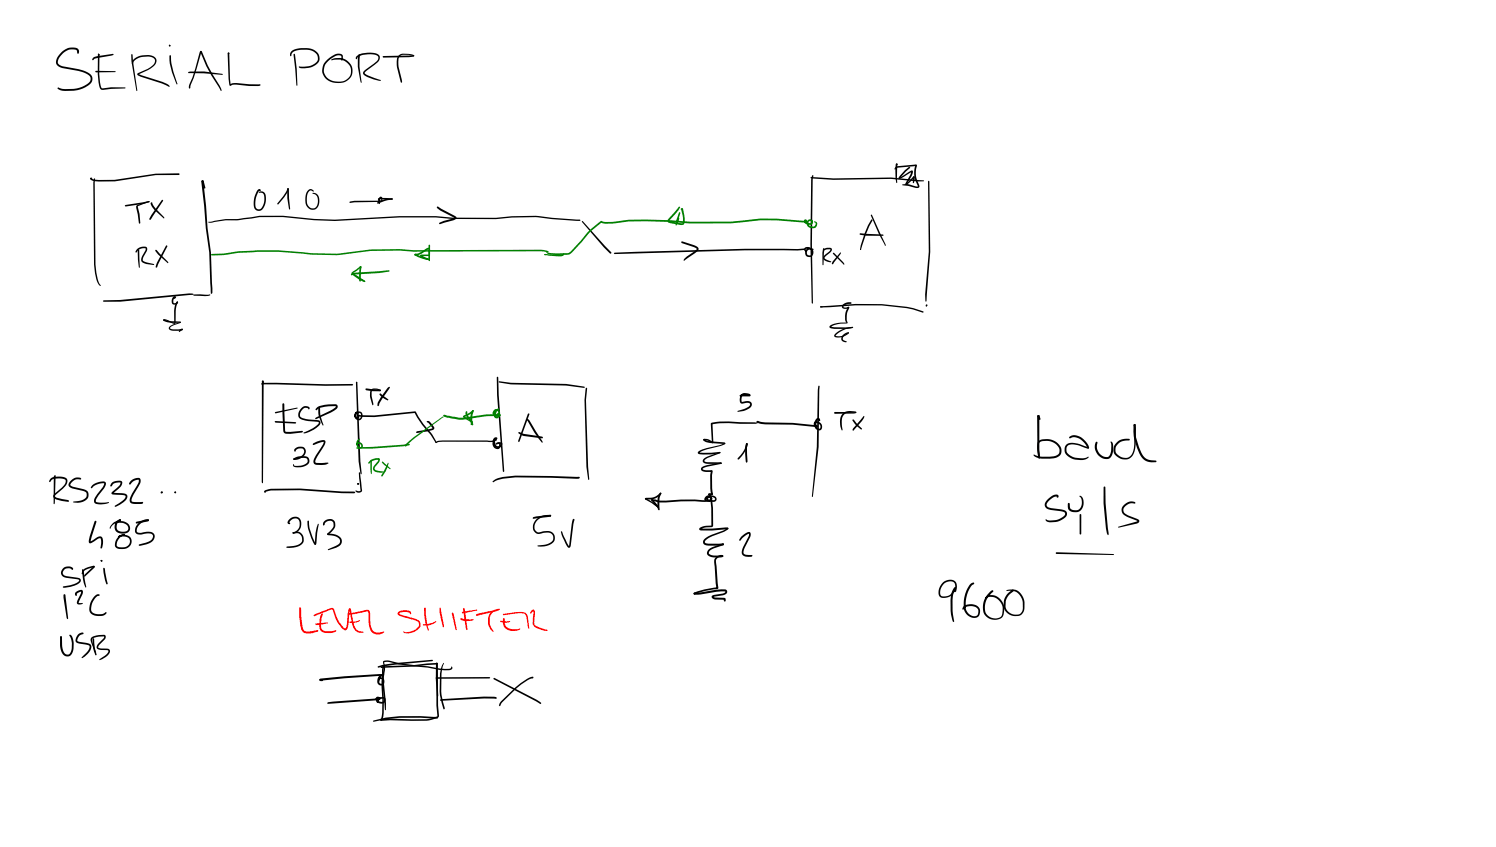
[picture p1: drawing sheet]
<svg xmlns="http://www.w3.org/2000/svg" width="449mm" height="254mm" viewBox="0 0 449 254" stroke-linecap="round" stroke-linejoin="round" font-family="sans-serif">
<g fill="#000">
<path d="M18.5 15.6a3.9 3.9 0 0 1 5-.8l.2 .6-.2 .7-.3-.1-.3-1a3.8 3.8 0 0 0-4 1 3.9 3.9 0 0 0-1.6 2.5 1.01 1.01 0 0 0 .8 1.1l6.8 1.5a3.9 3.9 0 0 1 2.6 1.7 2.07 2.07 0 0 1-.7 2.6 10.4 10.4 0 0 1-7.9 1.8l-1.2-.3-.5-.5 .2-.2 1.5 .5a10.5 10.5 0 0 0 7.2-1.5l.6-.5a1.49 1.49 0 0 0 .4-1.5l-.1-.2a3.9 3.9 0 0 0-2.3-1.4l-6.5-1.4a1.94 1.94 0 0 1-1.4-1.4 1.94 1.94 0 0 1 .6-1.9zM28 17.3l1.2-.5 4.7-.7 .2 .2-.7 .4-4.9 .9-.7 .5-.2-.3zM29.4 16.3l.2-.2 .2 .2-.2 .8zM29.5 16.1l.3 .2-.1 .2-.3-.2zM29.4 16.3l.2-.2 .2 .2a25.8 25.8 0 0 0 .5 9.7l.4 .5a25.9 25.9 0 0 1 6.8-.3l.2 .2-.2 .1-6.8 .5-.5-.2-.3-.7a26.8 26.8 0 0 1-.5-9.8zM40.1 17.8l.8-.6 1.3-.5 2.1-.2 1.1 .1a1.68 1.68 0 0 1 1.5 1.3 1.68 1.68 0 0 1-.7 1.8 11.9 11.9 0 0 1-4.5 2.6h-.2l.1-.1 7.1 2.4 1.7 .8 .5 .5-.2 .2-2.1-1.1-6.4-2-1-.6 .3-.5a10.3 10.3 0 0 0 4.5-2.5 1.29 1.29 0 0 0 .5-1.4 1.29 1.29 0 0 0-1.2-.9h-2.5a3.3 3.3 0 0 0-3.1 2.1l-.2-.1 .1-.5zM39.6 16.2l.2 .2 1.4 10.7-.2 .2-1.6-8.9v-2zM50.8 16.7l.2-.2 .3 .2a25.5 25.5 0 0 0 1.9 8.5l-.2 .1a20.3 20.3 0 0 1-2.2-8.6zM60.1 15.3l.4 .1a52.2 52.2 0 0 0 5.8 11.2l.2 .6-.2 .1-.3-.6a45.8 45.8 0 0 1-5.9-11zM68.4 15.8l.4 .2-.2 .3-.2-.2zM68.4 15.8h.2l.2 .2 .2 7.7 .2 1.7-.1-.1 .5-.3 1.3-.1 3.9 .4 3.2-.1 .2 .3-.2 .2-3.3 .1-4.4-.4-1.2 .4-.2-.2-.3-1.9zM87.5 15.3a4.2 4.2 0 0 1 2.8-.9h1.7a3.4 3.4 0 0 1 3.9 3.3l-.3 .8a4.4 4.4 0 0 1-3 1.9h-2.5l-.5-.4h.5a5.8 5.8 0 0 0 4.7-1.3 2.2 2.2 0 0 0-1.5-3.6l-3-.2a3.8 3.8 0 0 0-2.5 .8l-.6 1.2-.2-.7z"/>
<path d="M88 16.3l.3-.2 .2 .2 .5 4.3 .2 5-.1 .1zM98.2 17.8a4.7 4.7 0 0 1 3.5-1.7l.8 .2 .3 .4-.3 1.5-.1-.2v-.9a.72 .72 0 0 0-1.2-.5 5.2 5.2 0 0 0-4.1 4.6 3.6 3.6 0 0 0 3.5 3.2 3.8 3.8 0 0 0 4.6-2.1 3.5 3.5 0 0 0-3.3-4.4l-2.4 .2-.2-.1 1.1-.5a4.4 4.4 0 0 1 4.7 1.7 3.7 3.7 0 0 1 .1 4.1 3.7 3.7 0 0 1-3.8 1.6 4 4 0 0 1-3.9-1.5 4 4 0 0 1-.4-4.2zM107 16.8h.1a6.8 6.8 0 0 1 5.6-.8 1.47 1.47 0 0 1 1.3 1.2 1.47 1.47 0 0 1-.8 1.5l-3.3 2.5-.5 .7 1 .7 3.9 1.5-.7 .1a8.1 8.1 0 0 1-4.5-1.8 .78 .78 0 0 1 .2-1.2l3.8-2.9 .4-1-.4-.6a4.3 4.3 0 0 0-2.8-.4l-2 .3-1 .6-.4 .6-.2-.5zM107.6 16.3h.3l.1 .3a22.3 22.3 0 0 0 .5 8.1l-.1 .2a12.7 12.7 0 0 1-1.1-7.2zM115 16.8l9.1-.3 .2 .2-.3 .3-1.3 .2-7.7 .1-.3-.3zM119.7 16.6l1.2-.5 2.4 .2 1 .4-.2 .2-.9-.3-2.3-.2a1.53 1.53 0 0 0-1.4 1.3l.1 2.4 .9 3.9 .1 .6-.2 .2-.3-.7a12.7 12.7 0 0 1-1-6.5zM28.5 21.5l.3-.3 5.9 .3-5.9 .2zM56.6 21.6a32.6 32.6 0 0 1 10.1 .6l.2 .1-.3 .2a45.3 45.3 0 0 0-10-.6l-.2-.1zM60 15.4h.5l-.2 .5a50.9 50.9 0 0 1-3.2 9.9l-.2 .8-.3-.2 .1-.9a39.6 39.6 0 0 0 3.2-9.9zM77.3 56.9l.5-.2 .3 .1 .1 .3-.2 .3-.3-.3v.2a6.8 6.8 0 0 0-1.1 4.6l.6 .8h.9a4.1 4.1 0 0 0 1-4.3l-.3-.4-.4-.2a.4 .4 0 0 1-.5 .1 .4 .4 0 0 1-.2-.3 1.36 1.36 0 0 1 2 1.2 4.2 4.2 0 0 1-1.4 4.3l-1.1 .1-.9-.7a6.2 6.2 0 0 1 .9-5.4zM86.3 56.5l.3 .1-.1 .3-.3-.1zM86.2 56.5l.4 .2 .4 6-.1 .2-.7-3.4z"/>
<path d="M92.5 57a.92 .92 0 0 1 1.3-.1l.3 .3-.1 .3-.8-.4a1.22 1.22 0 0 0-1 1.2 3.4 3.4 0 0 0 .7 3.9 1.56 1.56 0 0 0 1.8 .1 1.56 1.56 0 0 0 .7-1.8 1.81 1.81 0 0 0-1.5-2.4l-.2-.1a1.7 1.7 0 0 1 2.1 2.1 2.16 2.16 0 0 1-2.2 2.8 2.34 2.34 0 0 1-2-2.1 3.9 3.9 0 0 1 .9-3.8zM113.2 60.7l.4-.3a7.8 7.8 0 0 1 4-.9l.2 .2-.1 .2-1.6 .2-2.9 1zM117.4 59.7l.2-.2 .2 .2-.2 .2zM62.4 66.6l1.5-.3a20.7 20.7 0 0 1 7.7-.7l6.2-.9h7.1l9.3 .9 6.2 .3 19.4-1.1h10.9l5 .5h13.1a48.9 48.9 0 0 1 16.7 0l8.4 .6 .2 .2-.2 .2a78.4 78.4 0 0 1-12.5-1.1h-7.9l-4.7 .5h-13.1l-5-.5h-10.8l-19.4 1.1-6.3-.3-9.3-.9h-7.1l-2.3 .4a32.2 32.2 0 0 1-7.8 .6l-4.2 .7zM86.2 56.6h.4l-.1 .5a13.5 13.5 0 0 1-3 4.2h-.2l-.1-.3a11.9 11.9 0 0 0 2.9-4.1zM105 60.4l1.3-.2h7.6l.4-.3-.1-.5-.4 1.8-.2-1.3a.66 .66 0 0 1 .4-.9 .66 .66 0 0 1 .8 .4 .66 .66 0 0 1-.3 .9l-.7 .3-8.8 .3-.2-.2zM113.5 59.5l2.4-.1 1.7 .1 .2 .2-.2 .2-3.9-.2 .2 1.4-.1 .1z"/>
</g>
<g fill="#000">
<path d="M50.8 13.4l.3 .2-.2 .3-.2-.1z" fill-rule="evenodd"/>
<path d="M50.9 13.4l.3 .3-.4 .2-.2-.2z" fill-rule="evenodd"/>
<path d="M51 13.5l.2 .3-.2 .2-.3-.2z" fill-rule="evenodd"/>
</g>
<g fill="#008000">
<path d="M63.3 76.4l.2-.3 3.5-.1a51.1 51.1 0 0 1 10.2-1l6.2 .1 7.2 .5a59.9 59.9 0 0 0 20.5-.8l8.8-.1 4.1 .3 38.3-.1 1.6 .2 .7 .4-.2 .2-2.1-.3-38.3 .1a80.5 80.5 0 0 0-22.9 1l-7.7-.1a88.9 88.9 0 0 0-26.4 .1l-3.4 .1z"/>
<path d="M105.4 82.1l.9-.3 10.4-.8 .2 .2-.2 .3-2.9 .4-7.5 .4-.8 .3-.2-.2z"/>
<path d="M105.6 82.2l.2-.2 .3 .2-.3 .2z"/>
<path d="M105.6 82.2l.4-.2 3.6 2.4-.3 .2-.7-.3z"/>
<path d="M109.2 84.3l.2-.1 .1 .3-.1 .1z"/>
<path d="M105.6 81.7l2.6-1.9 .2 .2-.2 .3-2.4 1.6 3.8 2.5-.3 .1-3.7-2.2-.2-.3z"/>
<path d="M107.9 80l.3-.2 .2 .2-.2 .3z"/>
<path d="M108 79.9l.4 .2-.1 4.1-.3 .3-.3-.3v-.6z"/>
</g>
<g fill="#000">
<path d="M243.1 53.3l.2-.2 6.7 .4 17.3-.3 9.9 1-1.8 .2-8.1-.7-17.3 .2-6.7-.4zM243.6 52.6l.2-.1 .2 .2-.2 .8a609.5 609.5 0 0 0 0 37.3l-.1 .3-.2-.2a496.1 496.1 0 0 1-.1-37.4zM268.6 50.1l.6-.3 5.6-.5 .3 .4a7.2 7.2 0 0 0 .7 6 .63 .63 0 0 1-.3 .6 .63 .63 0 0 1-.7 .1l-4.1-.8-.1-.2 .1-.1a9.6 9.6 0 0 1 4.5 .6l.1-.1a7.4 7.4 0 0 1-.7-6.2l.1 .2-5.5 .5-.8 .6-.1-.2zM268.8 49.1l.3-.1 .2 .3-.3 .3zM268.8 49.1l.3-.1 .1 .3-.2 5.6a10.6 10.6 0 0 1-.3-5.6zM269.6 53.4l3.7-2.2a.41 .41 0 0 1 .5 .1 .41 .41 0 0 1 0 .5l-.3 1-1.7 2.6-.2-.2 .1-.4 1.3-2.3 .4-1 .2 .1-3.3 1.9-.5 .1zM269.5 53.4l.2-.2 .3 .2-.2 .2zM271.8 55l2.1-2.1 .4 .1-.1 .3-1.7 1.7-.7 .4-.2-.2zM271.8 55l.2 .2-.2 .2-.2-.2zM271.4 51.1l1.3-1.1 .3 .2-3.3 3.4-.2-.2 .2-.3zM273.9 52.9h.4l.1 .3-.4 1.8-.2-.2zM278.6 54.2l.2 .2 .2 21.1-1.1 14.8-.2 .2-.1-.2-.1-2 1.1-12.8-.2-21.1z"/>
<path d="M37.6 61.5l7-1.2 .3 .2-1.9 .6-5.3 .8-.3-.2zM41.2 74.7a2.12 2.12 0 0 1 2.9-.3v.8l-1.2 2.4a.57 .57 0 0 0 .3 .8l3.1 .9-.2 .2-2.2-.3-.9-.3a1.28 1.28 0 0 1-.3-2.2l.9-1.6 .1-.6a2.48 2.48 0 0 0-2.5 .8l-.4 .5-.2-.2zM41.3 75l.2-.3 .3 .3 .1 5.2-.1 .1-.4-2.4zM41 61.6l3-1.1 .7-.2 .2 .2-3.6 1.3 .6 2.4 .2 2.7-.2 .2-.2-.2-.8-4.4zM48.5 60l.2-.1 .2 .3-3.6 5.6-.4 .1-.1-.3 .6-1.1zM45.2 60.8l.4-.1 .5 1.1 3 3.2 .2 .4-.1 .1-2.9-2.5-.9-1.2zM49.8 73.7l.2-.2 .2 .4-3 6.2-.4 .2-.1-.3 .4-1.3zM46.6 75h.4l3.3 3.4 .2 .4-.1 .1-3-2.6-.8-1zM174.5 66.4l.3-.1 8.5 9.3v.4h-.4l-1.8-1.8zM184.3 75.8a787.8 787.8 0 0 1 54.9-1.1l2.1-.2 .3 .2-.3 .3-2.1 .1a851.8 851.8 0 0 0-54.9 1.1l-.2-.2zM257.8 70.2l.2-.3 6.9 .4 .2 .2-.2 .2h-5.2l-1.7-.3zM258 74.7l.2 .2z"/>
<path d="M258.1 74.7l.2 .1-.2 .2-.1-.2zM261.2 64.5l.4-.1 3.9 8.7 .2 .5-.1 .2-2-3.6zM261.3 65.9l.2-.1 .3 .2a36.4 36.4 0 0 0-3.5 8.8l-.2 .2-.1-.3a21.9 21.9 0 0 1 3.3-8.8zM246.2 91.8a106.5 106.5 0 0 1 25.9 .2l4.8 1.4 .2 .2-.3 .2a33.5 33.5 0 0 0-12.3-2.2h-7.9l-10.4 .6-.2-.2zM246.2 91.8l.2 .2-.2 .2-.2-.2zM246.2 91.8l.6 .2-.6 .2-.2-.2z"/>
</g>
<g fill="#000">
<path d="M277.7 91.6l.2-.1 .2 .2-.2 .3z" fill-rule="evenodd"/>
<path d="M277.7 91.4l.5 .2-.3 .3z" fill-rule="evenodd"/>
<circle cx="278" cy="91.5" r=".24"/>
</g>
<g fill="#008000">
<path d="M163.3 76.3l.1-.1 .3 .2-.1 .2z"/>
<path d="M163.3 76.3l.1-.1 .2 .2-.2 .1z"/>
<path d="M163.3 76.2l4.9 .3 .8-.6 .3 .2-.3 .6-.8 .2-4.8-.4z"/>
<path d="M163.9 75.6l1.2 .3 1.9 .1 3.6-.1 3.5-3.7a24 24 0 0 1 6.1-5.9l1.5 .3 2.1-.1 4.8-.6 5.1-.1 7.3 .2 6.2 .5h12.1l3.4-.4a73.8 73.8 0 0 1 19 .1l-.1 .2 .1-.2 .2 .5 1 .2h.4v-.5h-.6l-.2 .5a.96 .96 0 0 0 1.1 1h.7l.3-.5a.56 .56 0 0 0-.5-.9 .92 .92 0 0 1 1.1 .8 .92 .92 0 0 1-.7 1 1.67 1.67 0 0 1-1.9-.1 1.67 1.67 0 0 1-.6-1.7l.7-.7a.86 .86 0 0 1 1.2 .6 .86 .86 0 0 1-.8 1h-.8a.87 .87 0 0 1-1-.5 .87 .87 0 0 1 .3-1.1h.1a.47 .47 0 0 1 .4 .4 .47 .47 0 0 1-.4 .5 82 82 0 0 0-22.4 .3h-12.1l-6.2-.4-12.4-.2a18.7 18.7 0 0 1-7.7 .6l-.7-.3h.3a23.2 23.2 0 0 0-6 5.9l-3 3.2-.7 .5-5.7 .1-.8-.3z"/>
</g>
<path d="M131.1 62l.3-.1 5 2.8 .5 .6-.2 .4-.7 .4-4 1.1-.3-.2a10.4 10.4 0 0 1 4.3-1.5l.4-.3v.2l-4.4-2.3-.9-.7zM204.4 72.5l3.8 1 1 .5a.73 .73 0 0 1 .1 1.2l-4.1 3-.2-.2 .4-.5 3.6-2.8-1-.6-3.5-1.2zM246.9 74.8l.9-.4 1.1-.1a.7 .7 0 0 1 .7 .6 .7 .7 0 0 1-.5 .8l-1.8 1.7 2.1 1.1a2.59 2.59 0 0 1-2.3-.6 .74 .74 0 0 1 0-1.1l1.7-1.4 .3-.6h-1.1l-1 .4-.2-.2zM246.9 74.6l.2-.2 .2 .2-.4 5-.2-3.8zM252 75.8h.3l-.3 .6-2.3 2.9-.2-.2 .3-.8zM249.8 76l.4-.2 3.1 3.4-.2 .2z" fill="#000"/>
<g fill="#008000">
<path d="M203.6 62l.4 .2a3.8 3.8 0 0 1-1.5 2.1l-1.8 2 3.7 .7 .4-.3a8.9 8.9 0 0 0-.5-4l.2 .2-.4-.2 .4-.3 .4 .1 .5 2.7v1.5a.81 .81 0 0 1-1 .8l-3.6-.6-.6-.6 .4-.7z"/>
<path d="M203.7 63.8l.2-.2 .2 .3-.9 3-.2 .1-.2-.2v-.3z"/>
<path d="M202.8 66.6h.3l.1 .4h-.3z"/>
<path d="M203.3 65.4l.4 .1v.2l-.5 1.2-.3 .1-.1-.2z"/>
<path d="M203.3 65.4l.3-.1 .1 .2-.9 2.2-.1-1z"/>
<path d="M128.6 73.5l.3-.1 .1 .2v4.5l-.2 .2-.2-.2z"/>
<path d="M124.5 76.1l1.4-.3 1.9-1.3a.64 .64 0 0 1 .7-.2 .64 .64 0 0 1 .5 .5v3.3l-.2 .2-.2-.2-.1-3.3-2.8 1.6-1.2 .2-.2-.3z"/>
<path d="M124.3 76.3l.3-.2 .2 .3-.2 .2z"/>
<path d="M124.4 76.2l4.1 1.3 .2 .2-.4 .3-1.6-.4-2.2-1z"/>
<path d="M126.1 76.7l.2-.3 2.3 1.1 .1 .3-.3 .2-1.1-.5z"/>
<path d="M126.1 76.6l.2-.2 .2 .3-.2 .2z"/>
<path d="M126.1 76.5l2.6-.2 .2 .2-.2 .3-2.4 .1z"/>
</g>
<g fill="#000">
<path d="M241.4 74.3a1.58 1.58 0 0 1 2.4 .6 1.58 1.58 0 0 1-1 2.2 1.37 1.37 0 0 1-1.3-1.5 1.37 1.37 0 0 1 1.5-1.2l1.1 .4-.2 .2h-1.5l-.4 .9a.72 .72 0 0 0 1 .7l.5-.5-.1-.9a1.14 1.14 0 0 0-1.7-.3l.1 .4a.52 .52 0 0 1-.6-.3 .52 .52 0 0 1 .1-.6zM78.5 114.9l4.5-.1 14.6 .4 8.1-.1 .3 .3-.3 .2-8.1 .1-14.7-.4-4.4 .1-.2-.3zM78.6 114.2l.5 .1 .1 .6-.3 .3-.2-.2zM78.6 114.3l.2-.2 .3 .3-.2 30.1-.2 .4-.2-.4zM106.8 114.7l.2-.2 .2 .2-.2 .2zM106.8 114.7l.2-.2 .2 .2 .9 23.7 .4 3.5-.2 .4-.7-3.9zM109.7 116.6l4.3 .2 .2 .3-.2 .2h-2.2l-2-.3zM113.8 117l.2-.2 .2 .4-.3 .1zM111.4 116.8l.5-.3h1.1l1.2 .6-.2 .2-.8-.4h-1l-.6 .3-.1 1.4 .5 2.4-.2 .6-.2-.5a6.5 6.5 0 0 1-.6-3.5zM113.9 118.1h.4l2.2 1.8-.3 .2-1.7-1-.6-.7zM149 113.2l.2-.3 .3 .3 .1 5.2 1.7 22.9-.3 .3-.2-.2-1.7-23zM149.7 114.3l3.5 .5 16.6 .3 5.4 .8 .3 .2-.3 .2-5.4-.7-16.6-.3-3.5-.6-.2-.2z"/>
<path d="M175.7 116.4l.2-.2 .2 .3-.3 3.4 .6 20.1 .4 3.6-.2 .4-.7-4-.6-20.1zM82.6 123.5l6.5-1.3 .2 .2-6.6 1.6-.3-.2zM82.5 126.3l6.2 .3 .2 .2-.3 .2-6-.3zM84.8 121l.2-.1 .3 .3 .3 8.2 1.5 .1 3.5-.3 .3 .3-.3 .2-3.5 .4-1.4-.1-.6-.3-.4-5.8zM88.1 137.5l1.4-.6 1.5-.1a1.44 1.44 0 0 1 1.6 .6 1.44 1.44 0 0 1 0 1.6l-.3 .3a4.6 4.6 0 0 1-3.5 .8l-.8-.4a.24 .24 0 0 1-.1-.3 .24 .24 0 0 1 .3-.1 .24 .24 0 0 1 .1 .4h.3a5 5 0 0 0 3.1-.6 .92 .92 0 0 0 .6-.9 .92 .92 0 0 0-.7-.8h-2l-1.4 .5-.2-.1zM88.1 137.5h.3v.4h-.3zM88.5 134.5a2.43 2.43 0 0 1 2.7-.3 1.88 1.88 0 0 1-.8 3.1l-1.1 .5-1.1 .1-.2-.3 .4-.1a2.82 2.82 0 0 0 2.8-2l-.2-.7-.5-.3-1.1 .1-1 .8-.2-.4zM90.3 122.5l.3-.3a1.51 1.51 0 0 1 2.3 .2l-.3 .4-.3-.4a1.18 1.18 0 0 0-1.3 .2 1.93 1.93 0 0 0-.9 2.4l1.7 .7 3.7 .3a.84 .84 0 0 1 .6 .7 .84 .84 0 0 1-.3 .8 8.6 8.6 0 0 1-4.6 2.5l-.1-.3a12.9 12.9 0 0 0 4.3-2.5l.2-.6-.5-.1a12.6 12.6 0 0 1-4.7-.7 1.73 1.73 0 0 1-.3-3zM93.9 133l1.1-.6 1.8-.4a.63 .63 0 0 1 .7 .2 .63 .63 0 0 1 .1 .7l-2.4 3.9-.6 1.7 .4 .3 3.4-.1v.3a6.8 6.8 0 0 1-3.7 .3 1.06 1.06 0 0 1-.5-1.6l.6-1.2a10.7 10.7 0 0 0 2.3-3.7v-.3l-3 1-.3-.2zM95.1 122.2l.6-.4a14.4 14.4 0 0 1 5.1-.6 .78 .78 0 0 1 .5 .7 .78 .78 0 0 1-.4 .8l-1.7 1-4.5 2-.2-.2 .1-.2 4.4-2.1 1.7-1.3-3.2 .1-1.6 .3-1 .7-.3-.3zM95.5 122.1l.5 .2a10.6 10.6 0 0 0 1 5.2l-.2 .1-.5-1a7.2 7.2 0 0 1-.8-4.5zM107 124.4l.2-.2 1.2 .3 3.8 .1 12.2-1.2 .4 .2a28.1 28.1 0 0 0 4.8 6.7l1.3 2.2-.1 .3-.2-.2a23.6 23.6 0 0 0-4-5.2l-2.3-3.6h.2l-12.2 1.3-3.9-.1z"/>
<path d="M106.7 123.6l.5-.1 .5 .4-.2 .2-.5-.1 .1 1.3 .6 .3 .5-.5a.82 .82 0 0 0 0-1.1 .82 .82 0 0 0-1.1-.1 .82 .82 0 0 0-.1 1.1h.3l.2-.3 .3 .3-.3 .4-.7 .1a1.21 1.21 0 0 1 .2-2.1 1.21 1.21 0 0 1 1.8 1.2 1.2 1.2 0 0 1-1.1 1.4 1.2 1.2 0 0 1-1.3-1.2zM116.2 116.4l.5-.4 .3 .1-3.1 4.8-.2 .7-.3 .2-.2-.2 .2-1zM125 129.3l4.7-.9-1.2-1.6-.6-.3 .3-.3 .7 .3 1.3 1.5a.62 .62 0 0 1-.5 1l-4.6 .8-.3-.2zM130.8 132.5l.6-.3 1.4-.1 14.5 .1 .8-.2 .7-.6-.5 .7-.1 1 .5 1a.65 .65 0 0 0 .9-.2 .65 .65 0 0 0 0-.8l-.8 .3-.2-.2 .2-.3a.87 .87 0 0 1 1.3-.1 .87 .87 0 0 1-.1 1.3 1.3 1.3 0 0 1-1.5 .4 1.3 1.3 0 0 1-.8-1.3l.1-1.1a.76 .76 0 0 1 .4-.9 .76 .76 0 0 1 1 .3l-.5 .6a2.67 2.67 0 0 1-2.4 .4h-13.5l-2 .4-.2-.2zM130.6 132.7l.2-.2 .1 .2-.1 .2zM148.1 131.8l.5-.2 .5 .3-.6 .3 .1 1 .4 .5h.7l.5-.6-1 .1v-.3a.77 .77 0 0 1 1.2-.2 .77 .77 0 0 1 0 1.2l-.3 .2a1.44 1.44 0 0 1-1.6 0 1.44 1.44 0 0 1-.5-1.5zM155.5 129.6l1.7 .5 5.4 .8 .3 .4-.3 .2-5.5-.7-1.5-.8zM157.9 125.7h.5l.4 .4 3.8 6.1 .2 .4-.2 .2-.2-.2a29.2 29.2 0 0 1-4.1-6.3l-.6-.4zM158.3 124.1l.4-.1 .1 .3-3.2 8.3-.1-.5zM79.3 147.2l2-.6 8.7-.1 12.6 .9h3.6v.3l.1-.3 .2 .3-.3 .2h-3.7l-12.5-.9-8.7 .1-1.7 .4v-.1l.1 .2-.2 .2-.3-.3zM86.9 155.7a1.94 1.94 0 0 1 2.1-.7 1.94 1.94 0 0 1 1.4 1.8 2.89 2.89 0 0 1-2.5 3.2l-.2-.2 .3-.2a2.54 2.54 0 0 0 1.8-3.3l-.4-.6a1.84 1.84 0 0 0-2.6 1l.3 .3a.55 .55 0 0 1-.9-.2 .55 .55 0 0 1 .3-.8zM87.8 159.7l.1-.1 .2 .3-.2 .1z"/>
<path d="M87.9 159.6l.7-.1a2.05 2.05 0 0 1 2.5 2v.5a2.1 2.1 0 0 1-1.8 1.9l-2.4 .4h-.9l-.2-.2 .2-.2a5.5 5.5 0 0 0 4.3-1.1l.3-.6v-1.1a1.51 1.51 0 0 0-1.6-1.2l-1.1 .1-.2-.2zM92.2 156.3l.2-.2 .3 .2a12.3 12.3 0 0 0 1.8 6.4l.3 .4-.2 .3-.7-.8a12.6 12.6 0 0 1-1.7-6.3zM97.2 156.4a1.97 1.97 0 0 1 3.2 0l.2 1.2-.2 .6-1 1.3-1.1 .9-.1-.4 1.8-2.1v-1.1l-.4-.5a1.78 1.78 0 0 0-2 .5l-.2 .6-.4 .2-.1-.7zM107.6 141.8l.2-.2 .2 .2 .6 5.2a1.09 1.09 0 0 1-.9 .8 1.09 1.09 0 0 1-1.1-.6l.1-.1 1 .2 .5-.2zM147.8 144.3l.7-.5a11.8 11.8 0 0 1 6.1-1.2l19.1 .4 .2 .2-.2 .3-.7 .1-18.4-.4-3.7 .4-1.8 .4-1.1 .6zM160 155.1l5.1-.7 .2 .2-.5 .4-4.8 .6-.2-.3zM164.9 154.5h.4l-.1 .3h-.3zM160.9 155.7a5.2 5.2 0 0 1 4.2-1.3l.2 .3-.3 .2a3.9 3.9 0 0 0-4.7 2.7l.1 1.2a1.24 1.24 0 0 0 1.4 .8l.4-.1a4.6 4.6 0 0 1 2.9-.1 2.2 2.2 0 0 1 1.3 2.4 2.2 2.2 0 0 1-2 1.8l-2.2 .3-1-.2a8.6 8.6 0 0 0 4-1.1l.7-.9a1.62 1.62 0 0 0-1.9-2l-2.1 .4a1.8 1.8 0 0 1-2-1.5 3.2 3.2 0 0 1 1-2.9zM171.8 155.8l.3-.2 .2 .3-1.1 7.6a.56 .56 0 0 1-.3 .7 .56 .56 0 0 1-.7-.3l-1.5-2.8-.5-1.6 .2-.2 .2 .1 2.1 4.4zM95.4 157.1l.2 .1-.9 6.1h-.3v-.4a16.2 16.2 0 0 1 1-5.8zM98.2 160h.3a4.6 4.6 0 0 1 3.7 1.3l.2 .3a1.69 1.69 0 0 1-.5 2l-1.1 .7-2.2 .7-.3-.2 3.3-1.6 .4-1a1.67 1.67 0 0 0-1.5-1.4l-2.1-.3z"/>
</g>
<g fill="#000">
<path d="M107.2 144.9l.3-.1v.6l-.3-.1z" fill-rule="evenodd"/>
<path d="M107.3 144.9l.3 .1-.1 .3-.3-.1z" fill-rule="evenodd"/>
<circle cx="107.5" cy="145.1" r=".26"/>
</g>
<g fill="#008000">
<path d="M148.2 123l.9-.3a.99 .99 0 0 1 .9 .9l-.1 .9a.89 .89 0 0 1-.7 1 .89 .89 0 0 1-1-.8 1.61 1.61 0 0 1 1.5-2.1l-.1 .4-.6 .4a1.35 1.35 0 0 0-.2 1.5l.6-.2 .1-1.1-.2-.3-.5-.1-.4 .4-.1 .6 .5 .2 .5-.2 .1 .3 .1-.4 .6 .2v.4h-.5a.43 .43 0 0 1-.6-.2 .43 .43 0 0 1 .3-.6 .43 .43 0 0 1 .5 .4l-.5 .5-.8 .1a1.06 1.06 0 0 1-.8-.9 1.06 1.06 0 0 1 .5-1z"/>
<path d="M133 124.5l4.8 .8 8.1-1 4-.1 .2 .1v.4a46 46 0 0 0-11.1 1.2l-1.6-.1-3.3-.6-1-.2z"/>
<path d="M139.7 123.5l.4-.1 .3 1.3 1.5 1.8-.2 .3-1.8-1.8-.3-.9z"/>
<path d="M138.9 124.7l1.7-.8 1.2-.9 .3 .1-.2 .4-1 .8-1.6 .8v-.3l2.5 1.7 .1 .1-.2 .2-2.7-1.6z"/>
<path d="M141.6 123.1l.2-.1 .3 .2a5.1 5.1 0 0 0-.2 3.9v.3l-.5-.1a4.9 4.9 0 0 1 .2-4.2z"/>
<path d="M141.1 127.2l.6-.2 .2 .2-.2 .3z"/>
<path d="M122.2 132.7l1.7-1.4 8.7-6.3 .4-.1-8.8 6.7-2.6 2.3v-.5z"/>
<path d="M107 134.1a73.9 73.9 0 0 0 15.5-1l.5 .2-.4 .3a72 72 0 0 1-15.6 1l-.2-.3z"/>
<path d="M107.6 131.6l.4 .2-.6 .9a1.05 1.05 0 0 0 .5 1.3l.4-.1-.3-.7-.5-.2-.4 .5-.2-.2a.98 .98 0 0 1 1.2-.7 .98 .98 0 0 1 .7 1.1 .98 .98 0 0 1-1.1 .8 .98 .98 0 0 1-.8-1.1l.1-1z"/>
<path d="M111.3 137.8l.3 .3-.2 4.1-.3-1.1v-3z"/>
<path d="M110.9 138.2a3.1 3.1 0 0 1 3-.7l-.1 .9-1.3 1.6-.1 .6 .5 .4 2 .4v.3a3.1 3.1 0 0 1-2.3-.2l-.3-.2a1.04 1.04 0 0 1-.2-1.5l1.5-1.9h-.6a3.6 3.6 0 0 0-2.4 1.2l-.2-.3z"/>
<path d="M114.5 138.6l.4-.1 2.3 2.1-.3 .1-1.7-1.3z"/>
<path d="M116.3 138.8l.3 .1a8.5 8.5 0 0 1-2.1 4l-.2-.2z"/>
<circle cx="141.7" cy="127.2" r=".28"/>
</g>
<g fill="#000">
<path d="M222.1 118.4l2.7-.1-.1 .3-1.6-.2-.5 .5-.1 1.6 1.5-.2a1.16 1.16 0 0 1 1.5 .7 1.16 1.16 0 0 1-.8 1.5 6.5 6.5 0 0 1-3.4 1v-.3l3.2-1.2 .5-.7-.1-.3-.5-.2-2 .2a1.25 1.25 0 0 1-.5-1.7l.4-.9 .6-.5h.9l1.2 .3a.34 .34 0 0 1 .1 .4 .34 .34 0 0 1-.3 .3h-2.7l-.3-.3zM245.5 115.8l.2-.2 .2 .2a169.1 169.1 0 0 1-2.1 33.1h-.3l1.5-14.9zM211 131.8l.3-.2 .1 .4-.3 .1zM211 131.7l2.1 .6 4 .4 .5 .3-.2 .2-4.4-.3-1.6-.5-.4-.3zM211.1 131.7l.2-.1a3.4 3.4 0 0 1 2.4 .9l.3 .2-.2 .2-.4-.1a2.54 2.54 0 0 0-2.1-.7l-.3-.2zM211.1 137.6l1.1-.7 3.7-1.4 .2 .2-4 1.7-.8 .9 .9 .3 4.1 .1 .2 .2-.2 .2h-4.5a.85 .85 0 0 1-.9-.5 .85 .85 0 0 1 .2-1zM210.5 140.2l1.5-.7 4.3-.8 .2 .2-.2 .2-4.2 .9-1.3 .6 .6 .4h2l.3 .2-.1 1.4 .2 5.4-.1 .4-.4-.2-.2-1.7-.1-3.9 .2-1.3 .2 .2-2.5-.1a.71 .71 0 0 1-.6-.5 .71 .71 0 0 1 .2-.7zM216.1 138.8l.2-.1 .2 .3-.2 .1zM209.5 135.4l1.2-.6 5.1-1.3 1.6-.7 .1 .4-1 .4-4.5 1.1-2.3 1 3.8 .1 2.4-.3 .2 .2-.1 .2a17.3 17.3 0 0 1-6.4 .3l-.3-.4zM223.8 133l.5 .1a7.1 7.1 0 0 1-2.8 4.7l-.3-.2a7.5 7.5 0 0 0 2.6-4.4zM223.8 133l.3-.1 .2 .3-.2 1.2 .1 4-.2 .4-.3-.4-.2-2.2v-2.1zM213.3 126.9l.4-.2a25.4 25.4 0 0 1 8.2-.1l4.6 .1 .4 .2-.2 .3v-.2l-4.8 .1a23 23 0 0 0-8.3 .2l.1-.2 .3 5.5-.3 .3-.2-.2z"/>
<path d="M244.8 127.6l.4 .1v.3l-.5-.1zM227 126.4l.4-.2 2.2 .5 8.2 .1 7.2 .7 .3 .3-.3 .3a105.5 105.5 0 0 0-16.6-1l-1.2-.3 .2-.1-.4 .4-.2-.2zM244.9 125.6l.8-.2 .3 .7-.2 .3-.3-.5-.4 .3-.2 .8 .1 1 .7 .5 .4-.3a1.16 1.16 0 0 0-1.4-1.3v.5l.6 .4a.79 .79 0 0 1-1.1-.1 .79 .79 0 0 1 0-1 1.46 1.46 0 0 1 2.1 .3 1.46 1.46 0 0 1-.4 2.1h-.4a1.43 1.43 0 0 1-1.2-1.5l.1-1.1zM250.3 123.6l6.4-.1 .2 .1-.8 .4-5.6 .1zM259.1 124.8l.2 .2-.8 1.3-2.6 2.9-.2-.2 .2-.5zM255.8 125.8l.3 .1 2.4 2.6-.1 .3-2-1.7-.7-.9zM252.8 124l.8-.5 .8-.2h1.8l.7 .3-.2 .2-1.7-.2a2.43 2.43 0 0 0-2.5 2.8l.3 2.5-.2 .2a5 5 0 0 1-.2-4.6zM193.5 149.4l.3-.1 .1 .4-.2 .1zM193.6 149.4l1.6-.1a4.5 4.5 0 0 0 2.9-1.6l.3 .3-.2 .3a4.4 4.4 0 0 1-2.9 1.5h-1.7zM195.3 149.8l.3-.2 .3 .4-.3 .2zM195.4 149.7l.4 .1 1.7 2 .1 .4-.7-.3-1.5-1.7zM193.4 149.6l.3-.3 2 1.2 1.8 1.3 .1 .3-.3 .1z"/>
<path d="M197.9 147.9l.3-.2 .2 .3-.6 1.4 .1 3.4-.3 .2-.4-.8v-2l.1-1.1zM195.5 149.7l2.5 .4a89.4 89.4 0 0 1 13.4-.1h.8l.3 .2-.2 .2-.9 .1a53.8 53.8 0 0 0-11.6 .2l-2.6-.1-1.8-.5zM212 150.2l.2-.2 .3 .2-.3 .2zM212.5 148.1l.6 .1 .5 1.4-.1 .2-.5-.3-.4-1.1 .2 .2-.4-.2zM212.4 148.3l.3-.3 .3 .3-.3 .2zM211.6 149a2.22 2.22 0 0 1 3.3 .6 .86 .86 0 0 1-.9 .9h-.8a.94 .94 0 0 1-1.1-.3 .94 .94 0 0 1 0-1.2l.6-.2 .7 .3 .2 .4-.1 .3-.6-.5-.5 .1v.3l.5 .2 1.3 .1 .3-.4a1.44 1.44 0 0 0-2.1-.5l-.6 .7 .9 .1 .7-.7 .1 .2-.3 .7a1.03 1.03 0 0 1-1.2 .4 1.03 1.03 0 0 1-.6-1.2zM213.3 149.3l.3 .2-.1 .3-.3-.1zM213.1 149.2l.5 .2a26 26 0 0 1 .3 8.4l-.4 .3-2 .1-1.3 .5v-.2h3.4l4.1-.3h.6l.2 .3-.3 .3-4.6 .3h-3.3a.51 .51 0 0 1-.6-.5 .51 .51 0 0 1 .6-.5l1.1-.4 2-.1zM212.5 148.1l.8-.2 .5 .2a.71 .71 0 0 1-1 .4l-.3-.1zM213.4 148l.3-.1 .1 .4-.3 .1zM211.3 161.6l1.2-.8 4.4-1.7 1.3-.9 .2 .1v.4l-1.1 .7-5 2.1-.8 .8v.4l.3 .2a13.9 13.9 0 0 0 5 .1l.4 .2-.3 .3a13.4 13.4 0 0 1-5.3 0 1.03 1.03 0 0 1-.7-.9 1.03 1.03 0 0 1 .4-1zM208.1 177.8l1.3-.1a34.6 34.6 0 0 1 8.1-1 .84 .84 0 0 1 .6 1 .84 .84 0 0 1-.9 .7l-3.2 .7 3.4 .2 .3 .3-.1 .7h-.4l-.1-.6 .1 .2-2.6-.1a.72 .72 0 0 1-1-.4 .72 .72 0 0 1 .5-1l2.7-.4 .7-.3-.1-.3a35 35 0 0 0-8 .9h-1.2z"/>
<path d="M216.5 166.5l.4 .1v.3h-.5zM214.8 167.1l1.5-.7a.33 .33 0 0 1 .5 .1 .33 .33 0 0 1-.2 .5l-1.1 .2-.7 .8 .7 8.3-.4 .4a19.2 19.2 0 0 0-6.6 1.5h-.4v-.4l1.2-.5 5.7-1.2-.1 .2-.7-7.7 .1-.9zM212.5 164.8l1.4-.8 3.2-1-.1 .5-2.9 .9-1.3 .9a.71 .71 0 0 0-.1 .8 .71 .71 0 0 0 .8 .4l2.9 .1 .3-.1 .3 .3-.7 .4-2.8-.1a1.28 1.28 0 0 1-1.3-.8 1.28 1.28 0 0 1 .3-1.5zM222.5 160.8l1.6-1.1a.77 .77 0 0 1 1 .1 .77 .77 0 0 1 0 1l-1.7 3.5-.4 1.4 .5 .6 2 .1 .2 .3a2.9 2.9 0 0 1-2.7-.1l-.5-.6 .1-1 2-4.2 .1-.7-1.2 .5-1.6 1.6-.2-.3z"/>
<circle cx="224" cy="133.2" r=".26"/>
<circle cx="197.4" cy="152" r=".25"/>
<circle cx="208.3" cy="178" r=".29"/>
<circle cx="216.9" cy="163.2" r=".28"/>
</g>
<g fill="#f00">
<path d="M89.8 182.2l.2-.1 .3 .3a13.1 13.1 0 0 0 .7 6.4l.4 .4 .6 .1 3.3-.4 .2 .3-1.7 .6-1.8 .1-1-.3-.6-.8a18.5 18.5 0 0 1-.6-6.6z"/>
<path d="M96.4 184.1l.2-.1 .3 .2-.5 1.6-.1 2.3a1.38 1.38 0 0 0 1.4 1.2h1.6l1.4-.3 .2 .2-1.1 .6h-2.1a1.94 1.94 0 0 1-1.9-1.9l.1-2.1z"/>
<path d="M94.6 187l3.6-.4 .2 .2-2.8 .6h-.9z"/>
<path d="M94.2 184.4l5.1-2.1h.6l.4 .5a10.5 10.5 0 0 0 2.9 5.5l.4 .2 .3-.6 .4-4 .3-1.2 .3-.3 .3 .2-.4 1.4-.4 4a.92 .92 0 0 1-.7 1 .92 .92 0 0 1-1.1-.5l-.4-.5a11 11 0 0 1-2.4-5.1l-.4-.1-5.1 2-.3-.2z"/>
<path d="M104.7 182.6l.3-.2 .3 .4 .7 3.8 .6 1.7 .9 .8 1.6 .5-.2 .2-1.1-.1-.7-.2a2.89 2.89 0 0 1-1.3-1.8z"/>
<path d="M104.7 186.6l.2-.2 1.9-.1 1.1-.3 .1 .1-1.6 .7h-1.5z"/>
<path d="M104.5 183.9l5.7-1.1 .6 .3 .2 .8a11 11 0 0 0 .4 4.5l.5 .8 .7 .4 1.3 .1 1.2-.4 .2 .2a2.68 2.68 0 0 1-3.1 .6 2.68 2.68 0 0 1-1.5-2.7l-.2-3.5-.2-.6-4 .9-1.8 .1-.2-.2z"/>
<path d="M119.5 183.5l.3-.2a3.3 3.3 0 0 1 3.4 .2l.2 .5-.3 .2-.4-.5-.9-.2-1.3 .1-.8 .4 5.7 1.9a1.62 1.62 0 0 1 .3 2.5 4.9 4.9 0 0 1-4.4 1.5l-.3-.4 .1-.2 .5 .3a5.2 5.2 0 0 0 3.9-1.6l.2-.4a1.08 1.08 0 0 0-.5-1.2l-5.3-1.7-.6-.6z"/>
<path d="M127.3 182.3l.2-.1 .2 .3a22.1 22.1 0 0 0 .9 6.5h-.3a13.5 13.5 0 0 1-1-6.7z"/>
<path d="M127 187.2a7 7 0 0 0 3.8-.9l.1 .1a4.4 4.4 0 0 1-3.9 1.2l-.2-.2z"/>
<path d="M132 182.2l.2 .2 1 5-.2 .8-.3-.7-.9-3.9v-1.2z"/>
<path d="M135.6 183.8l.4 .1 1 4.9-.2 .2-.2-.2z"/>
<path d="M138.9 182.4l.5 .1 .9 6.3-.3 .2-.3-.8z"/>
<path d="M138.7 183.4l4.3-.6 .2 .2-4.4 .9-.3-.2z"/>
<path d="M138.1 185.5l4 .3-1.1 .4h-1.4l-1.4-.3z"/>
<path d="M142.9 184.2l6.8-1.6 .2 .1-1.3 .7-5.5 1.3-.3-.2z"/>
<path d="M149.7 182.6l.1 .3z"/>
<path d="M147.2 183.7a2.67 2.67 0 0 1 2.7-1l-.2 .2a2.96 2.96 0 0 0-2.8 2.7l.1 1.8 1.1 1.8-.2 .3a2.68 2.68 0 0 1-1.3-1.7l-.2-1v-1.6z"/>
<path d="M150.9 185.4l.4 .1 .1 1.2a2.05 2.05 0 0 0 2.2 2h1.5l.8-.3 .2 .3-.6 .3a3.8 3.8 0 0 1-4.2-.9l-.4-1z"/>
<path d="M150 186.4l.2-.3 2.8 .3-1.3 .4-1.5-.2z"/>
<path d="M151 184.1l4-.6h1.7l.9 .2 .4 .5 .3 .8 .5 3.5h-.3l-.6-3.5-.5-.9-2.3-.2-4.1 .6-.2-.2z"/>
<path d="M159.5 183a.58 .58 0 0 1 .8-.1 .58 .58 0 0 1 .2 .7l-.1 3.7 .8 .6 3 1v.3l-1.8-.3-1.8-.8-.6-.5-.2-.7 .1-3.6-.6 .7-.3-.2z"/>
</g>
<g fill="#000">
<path d="M27 53.5l.2-.2 1 .5 1.4 .2 4.8-.1 12.3-1.8 6.9-.1 .3 .2-.3 .3h-6.9l-12.3 1.9-6-.1-1-.3zM27.1 53.4l.4-.1 .2 .1-.5 .4zM28.2 53.6l.1-.2 .2 .2 .1 25.7a11.6 11.6 0 0 0 1.3 5.9l.3 .3-.1 .3-.8-.9a13.6 13.6 0 0 1-1.1-5.5l-.2-24.6zM60.5 54.2l.3-.1 .3 .3 1.2 14 1 7.3 .4 10.7v1.4l-.4 .3-.5-12.4-1.1-7.2zM60.5 54.2l.3-.1 .3 .3 .5 2-.2 .2-.9-2.1zM31.1 90.1l5-.1 20.6-2 1.4 .3-22 2.2h-5l-.2-.2zM48.9 96l.3-.2 .3 .1a9.3 9.3 0 0 0 4.5 .5l.2 .2-.2 .2a8.8 8.8 0 0 1-4.6-.4zM48.9 96l.3-.3 .2 .3-.2 .2zM51.9 89a.42 .42 0 0 1 .6-.2 .42 .42 0 0 1 .2 .6l-.4 .2-.1-.2 .2-.3-.4 .9v.7l.1 .2h.5l.6-.5 .2 .3-.5 .6a.9 .9 0 0 1-1.4-.8l.1-.8zM53.2 90.4l.2 .2-.2 .3-.3-.3zM53 90.5l.4 .1-.6 2-.2 4.5h-.5l-3.2-1.1 .3-.3 .6 .1 2.6 1.1a14.9 14.9 0 0 1 0-5.2zM50.9 97.9l1.4-.8 1.8-.6 .1 .2-2.7 1.2-.5 .5 .9 .4 2.7-.2 .3 .2-.2 .2-2.8 .2a.89 .89 0 0 1-.9-.2 .89 .89 0 0 1-.3-.9z"/>
<path d="M53.9 96.6l.2-.1 .1 .1-.1 .2zM53.8 99l.8-.4 .3 .2-1.1 .8-.2-.2zM54.6 98.6l.3 .2-.3 .2-.2-.2zM58.1 88.3h4.9a.42 .42 0 0 1-.2 .5 .42 .42 0 0 1-.5 0l-4.2-.1-.1-.2zM249 97.7a5.1 5.1 0 0 1 3.2-1l2 .1-.3 .2-1.7 .1a4.5 4.5 0 0 0-2.9 .9l6.6 .2-.3 .2-1.5 .2h-3.9l-1.3-.3-.1-.3zM254.3 99.8l.2-.1 .1 .1-.1 .2zM252.9 100.4l.4-.3a.99 .99 0 0 1 1.3-.4l-.6 .5a1.53 1.53 0 0 0-1.2 1.5l1.2 .8a1.18 1.18 0 0 1-1.6-.5 1.18 1.18 0 0 1 .5-1.6zM254.3 92.2l.2-.2 .2 .2-.2 .3zM254.3 92.2l.2-.2 .2 .4a5.5 5.5 0 0 0-.7 3.4l.2 1.1-.7-.8a5.5 5.5 0 0 1 .7-3.8zM252.8 91.3h.1a3.1 3.1 0 0 1 2.4-.7v.5h-.7a1.5 1.5 0 0 0-1.6 .9l.5 .2 1-.2 .2 .2-.4 .3a1.59 1.59 0 0 1-1.7-.3l-.1-.4zM250.6 100a7.8 7.8 0 0 1 5.2-2l-.1 .3a8 8 0 0 0-5 2.2l-.1 .2a3.7 3.7 0 0 0 3.7-.9l.2-.1 .1 .1a4.1 4.1 0 0 1-4.2 1.2l-.2-.4zM311.5 132.3l.8-.5a5.4 5.4 0 0 1 4.9 1 2.7 2.7 0 0 1 .8 3.7l-1.2 .8a10.5 10.5 0 0 1-4.7 .2l-1.5-.4-.6-.7 .1-.1 1.1 .4 1.4 .3 3.9-.3a1.7 1.7 0 0 0 1.3-1.2 1.7 1.7 0 0 0-.5-1.7 4.3 4.3 0 0 0-3.4-1.6l-1.1 .1a1.08 1.08 0 0 0-1.1 .8l-.1 1.9 .4 2.2-.3 .3-.3-.3-.3-2.1 .1-2.1z"/>
<path d="M311.3 124.5h.3l.2 .2 .2 1.2-.4-.1-.4-1zM311.3 124.5h.4l-.1 .6-.4-.1zM311.2 124.6l.3-.1 .3 .3v10l.2 2.4-.3 .3-.3-.3-.2-2.4zM311.5 137h.4v.4h-.4zM320.8 131l.6-.3a4.5 4.5 0 0 1 5.2 3.8l-.5-.2a4.2 4.2 0 0 0-4.6-3.1l-.7 .2-.1-.2zM319.9 133.3l.5-.3a5 5 0 0 1 3.5 .2l2.7 .9v.4h-.4a10.5 10.5 0 0 0-5-1.2l-.8 .3-.5 .7a1.95 1.95 0 0 0 1.2 2.3l1.1 .6 1.8 .2h1.3l1.1-.5a.62 .62 0 0 1-.7 .8l-1.1 .3a5.7 5.7 0 0 1-4.5-1.4l-.6-.7-.2-.8 .1-1zM328.6 132.6l.5-.1a3.6 3.6 0 0 0 2 4.4 1.28 1.28 0 0 0 2-.9l.2-2.2-.2-1.3 .1-.1 .4 .3 .3 .6-.2 2.9a2.02 2.02 0 0 1-3.4 1 3.7 3.7 0 0 1-1.7-4.6zM340.1 127.2l.5 .1 .1 .3a24.5 24.5 0 0 1-.4 7.7 3.2 3.2 0 0 1-2.4 2.5 3.2 3.2 0 0 1-3.2-1.2 3 3 0 0 1 2-4.9l1.9-.1 .3 .2-.3 .3a3.6 3.6 0 0 0-3.9 2l-.1 1.4a3.4 3.4 0 0 0 3.2 1.8l.9-.2a3.3 3.3 0 0 0 1.4-2.6zM340.3 127.2l.3 .2-.2 .3-.4-.3zM340 127.4l.3-.3 .3 .4a15.5 15.5 0 0 0 2.5 9.5 3.1 3.1 0 0 0 2.3 1l1.3 .1 .2 .3-.3 .2h-1.3a3.9 3.9 0 0 1-3.5-2.6 14.6 14.6 0 0 1-1.8-8.6zM15.2 143.5l.5-.3a6.9 6.9 0 0 1 3.7-.1 1.34 1.34 0 0 1 .4 2.4l-3.3 3.3 .6 .5 3.4 .7 .1 .4-2-.2-1.7-.4a.98 .98 0 0 1-.9-.7 .98 .98 0 0 1 .5-1.1l2.9-2.8a.88 .88 0 0 0 .4-1 .88 .88 0 0 0-.9-.6h-2.6l-.7 .2-.7 .8-.2-.2zM16.2 142.6l.4-.1 .1 .3-.3 8-.2 .4-.1-.1z"/>
<path d="M21.3 144.1a2.32 2.32 0 0 1 3.1-.5l-.1 .1a3 3 0 0 0-3 1.2l-.2 .6 .5 .4 3.9 .9a1.93 1.93 0 0 1 1 2.1 1.93 1.93 0 0 1-1.7 1.6l-1.5 .3-1.4-.3 1.4-.2a3.3 3.3 0 0 0 2.6-1.2l.1-.3a1.06 1.06 0 0 0-.7-1.5l-3.9-.9a1.2 1.2 0 0 1-.9-1.1 1.2 1.2 0 0 1 .8-1.2zM27.8 145.5a4.2 4.2 0 0 1 3.7-1l.3 .6-.3 .9-2.5 3.4-.2 1 .9 .3 2.9-.1 .1 .2a6 6 0 0 1-3.6 .4 1.15 1.15 0 0 1-.9-.9 1.15 1.15 0 0 1 .3-1.2l2.3-3 .4-1.2a4.5 4.5 0 0 0-3.6 1.5l-.4-.2zM28.4 156.4l.2-.3 .3 .4-1.7 6-.2-.1 1.9-1.1a1.11 1.11 0 0 1 1.3-.5 1.11 1.11 0 0 1 .7 1.3l-.2 1.8-.3 .6-.3-.2 .2-1.8-.2-1.1-.7 .1-2.1 1.4h-.3l-.3-.2 .2-1.8zM33.5 144.8l1.1-.5 1.3-.1a.81 .81 0 0 1 .8 .5 .81 .81 0 0 1-.3 .9l-2.5 2.4v-.2l3.5 .2a1.06 1.06 0 0 1 .9 .9 1.06 1.06 0 0 1-.6 1.1l-2.7 1.8-.4 .2-.2-.2 .1-.2a5.7 5.7 0 0 0 3.1-2.4l.1-.4-.4-.3-3.6-.2a.45 .45 0 0 1-.3-.5 .45 .45 0 0 1 .4-.4l2-1.8 .4-.9-1.8 .2-1.2 1-.1-.3zM35.8 155.8l.5 .1-.1 .3-.4-.1zM35.8 155.8l.3-.1 .1 .5-.3 .1zM33.7 157.1l1.1-.7a3.8 3.8 0 0 1 3.8 .8 1.59 1.59 0 0 1-.8 2.7 2.42 2.42 0 0 1-3.4-1.3 2.22 2.22 0 0 1 1.6-2.9l.3 .4-.6 .4a1.61 1.61 0 0 0-.7 1.8 1.61 1.61 0 0 0 1.6 1.2l1.4-.2 .5-.8a1.46 1.46 0 0 0-.9-1.4 4.5 4.5 0 0 0-3-.2 2.8 2.8 0 0 0-1.5 1.7l-.2-.2 .1-.3zM39.2 144.3l1.5-.9a1.06 1.06 0 0 1 1.4 .2 1.06 1.06 0 0 1-.1 1.4l-1.9 3.2-.6 1.9 .3 .4h2.9l.3 .3-.7 .3-2.7-.1a1.1 1.1 0 0 1-.6-1.6l2.5-4.6 .1-.9a3.2 3.2 0 0 0-2.6 1.4l-.3-.3zM40.9 156.5l3.5-.8 .3 .3-.5 .4-3.2 .6-.3-.3zM44.2 155.8l.4 .1v.3l-.4-.1zM41.5 156.9a3 3 0 0 1 3.1-1.1v.4h-.3a3 3 0 0 0-3.2 3.3l.4 .2 .9 .1a4 4 0 0 1 3.2-.1h.1a1.64 1.64 0 0 1-.3 2.9l-1.5 .6-1.7 .4-.4 .1-.2-.2 .2-.3 2.8-.8a1.82 1.82 0 0 0 1.3-1.7l-.3-.5-.7-.2-2.8 .3-1.3-.3a1.89 1.89 0 0 1 .4-2.8zM314.2 149.8a3.6 3.6 0 0 1 2.7-1.5 .46 .46 0 0 1 .6 .4 .46 .46 0 0 1-.5 .5l.1-.5-.2 .2a3.1 3.1 0 0 0-2.3 1.3l-.7 1.1 .4 .7 1 .4 3.6 .5a1.23 1.23 0 0 1 1.1 .8 1.23 1.23 0 0 1-.4 1.4 5.9 5.9 0 0 1-4.4 1.5l-1.1-.2-.5-.6 .2-.1 1.1 .4 2.4-.3 1.7-.9 .4-.5 .1-.4-.7-.6-4.3-.6a1.45 1.45 0 0 1-.7-2.5z"/>
<path d="M320.4 150.9h.4l.2 1.4 .2 .4 .6 .2 1.2 .1a1.93 1.93 0 0 0 1.5-2.2l-.2-1.3-.6-.7a.86 .86 0 0 1 1.2 .9 2.77 2.77 0 0 1-1.9 3.9h-1a1.64 1.64 0 0 1-1.7-1.7zM323.9 154.2h.3l.1 .2v5.6l-.2 .3-.3-.3zM331.1 146h.4a95.8 95.8 0 0 0 1 13.8l-.1 .7-.4-.6a60.8 60.8 0 0 1-1-13.8zM337.2 151.4l1.4-.9a2.1 2.1 0 0 1 2 .3l-.1 .2a3 3 0 0 0-3.2 1 1.33 1.33 0 0 0 .3 2.1l3.8 1.6a.68 .68 0 0 1 .3 .8 .68 .68 0 0 1-.7 .5l-5.5 1.2v-.3l5.7-1.6-3.9-1.8a1.92 1.92 0 0 1-.1-3.1zM19.1 178.3l.2-.1 .3 .3 .9 7-.2 .2-.3-.4-1-6zM18.9 170.4a2.33 2.33 0 0 1 2.9-.1 .3 .3 0 0 1 .1 .5 .3 .3 0 0 1-.5-.2l-1.4-.2a1.53 1.53 0 0 0-1.2 1.4l.7 .8 4.1 .7a.84 .84 0 0 1 .7 .8 .84 .84 0 0 1-.6 .8l-.3 .2a9.8 9.8 0 0 1-4.4 1.2l-.2-.3 .2-.2 3.2-.7 1.2-.5 .4-.5-.6-.4-3.9-.6a1.42 1.42 0 0 1-.8-2zM22.7 177.6l1.1-.6a.77 .77 0 0 1 1 .1 .77 .77 0 0 1-.1 1.1l-1.1 2.6 1.3 .2a.95 .95 0 0 1-1.1 .4 .95 .95 0 0 1-.7-1l1.3-3-1.3 .6-.1 .6a.58 .58 0 0 1-.5-.4 .58 .58 0 0 1 .2-.6zM25 170.8l.8-.5 1.8-.6h.6l.2 .2-.1 .2-2.6 .8-1 1.3-.2-.2zM24.7 170.8l.4 .1 .8 5.2h-.3a11.8 11.8 0 0 1-1-5.1zM25.6 172.2l2.4-2.5 .4 .2-.2 .5-2.8 2.5-.2-.1zM28.5 178.7l.7-.5 .6 .1v.4l-.6 .1a4.9 4.9 0 0 0-1.8 4.2 1.42 1.42 0 0 0 1.3 1.1h1.9l1.2-.6a.79 .79 0 0 1-.1 .9 .79 .79 0 0 1-.8 .2 3.8 3.8 0 0 1-3.8-.8l-.3-.7a5.5 5.5 0 0 1 1.7-4.4zM31 170.3l.5 .2 .8 4.6-.2 .2-.6-1.3-.4-2.3z"/>
<path d="M35.5 160.8l.6-.3 1.3-.1a2.13 2.13 0 0 1 2.1 2.2 2.13 2.13 0 0 1-2.3 2h-1.3a1.47 1.47 0 0 1-1.4-.8 1.47 1.47 0 0 1 .2-1.6 3.2 3.2 0 0 1 2.5-2.1l.3 .2-.1 .2a3 3 0 0 0-2.4 3.1l.9 .5a2.89 2.89 0 0 0 2.4-.4 1.51 1.51 0 0 0 .6-1.8 1.51 1.51 0 0 0-1.6-1l-1.8 .2zM282.7 174.8a2.56 2.56 0 0 1 4.1-.1v.1a3.1 3.1 0 0 1-.2 2.8l-.3-.3 .2-1.1a1.45 1.45 0 0 0-.4-1.6 1.45 1.45 0 0 0-1.5-.2 2.89 2.89 0 0 0-2.1 4.4 3 3 0 0 0 3.7-2.3l.2-.4 .3 .3a3.6 3.6 0 0 1-4.5 2.7 2.29 2.29 0 0 1-.3-3.2zM286.2 176.3l.2-.2 .3 .3-.6 1.3a18.4 18.4 0 0 0 0 8.1l.1 .6-.2 .2-.2-.2a16.9 16.9 0 0 1-.4-8.6zM291.1 175.1l.8-.4 .3 .1-.1 .4-.4 .2a8.6 8.6 0 0 0-2 6.8 2.39 2.39 0 0 0 3.5 2.3 1.76 1.76 0 0 0 0-2l-.7-.5-1.5-.2-1.2 .2-.9 .9a1.09 1.09 0 0 1 .9-1.5 3.6 3.6 0 0 1 3.5 .5 1.98 1.98 0 0 1 .3 2.8 1.98 1.98 0 0 1-2.9 .2l-.8-.8-.6-.8a9.7 9.7 0 0 1 1.8-8.2zM296.9 177.5l.7-.5 .4 .3a5.9 5.9 0 0 0-2.3 6.5 2.79 2.79 0 0 0 4.9 .5v-.2a4 4 0 0 0-1.3-4.4 2.95 2.95 0 0 0-3.3-.4l-.4 .4a.8 .8 0 0 1 .8-1.1 4 4 0 0 1 4.8 4.6l-.4 1.7a3.6 3.6 0 0 1-4.5 .3 3.6 3.6 0 0 1-1.4-4.3l.6-1.6zM301.9 177a3.9 3.9 0 0 1 5.4 3.7v1.7a2.27 2.27 0 0 1-2 2.3 3.5 3.5 0 0 1-4.2-3v-1.4a4.9 4.9 0 0 1 2.6-3.4l.4 .2a6.1 6.1 0 0 0-2.3 2.7l-.2 1.9a3 3 0 0 0 3.7 2.6 1.74 1.74 0 0 0 1.5-1.9v-1.7a3.7 3.7 0 0 0-4.8-3.5zM316.8 165.7l17.4 .6-.2 .1-17.1-.3-.2-.1zM18.1 190.9a.33 .33 0 0 1 .4 .1 .33 .33 0 0 1-.1 .5l-.3-.2zM18.1 190.9l.2-.1 .3 .3 .1 2.8 .4 1.7a1.09 1.09 0 0 0 1 .7 1.09 1.09 0 0 0 1.1-.7l.3-.9 .1-1.7-.7-2.2a.32 .32 0 0 1 .2-.5 .32 .32 0 0 1 .4 .4l.3 .6a6.6 6.6 0 0 1-.1 4.6 1.76 1.76 0 0 1-2 .9 1.76 1.76 0 0 1-1.4-1.6 9.3 9.3 0 0 1-.3-4.1zM23.4 190.2l1-.5a.32 .32 0 0 1 .6 .1 .32 .32 0 0 1-.3 .4l-.5 .2a1.95 1.95 0 0 0-1 1.7l.5 .3 3 .6a1.11 1.11 0 0 1 .5 1.7 5.9 5.9 0 0 1-2.6 2.7l-.1-.3a5.3 5.3 0 0 0 2.3-2.9v-.5l-.3-.2-2.6-.5a1.17 1.17 0 0 1-1.2-.6 1.17 1.17 0 0 1 .2-1.4zM27.8 191.5l.3-.1 .1 .2 .3 2.7 .4 2.1-.2 .1a8.5 8.5 0 0 1-1-4.9zM27.4 191.2l1.5-.6 2.3-.2a.78 .78 0 0 1 .5 .6 .78 .78 0 0 1-.3 .8l-1.7 1.7-.3 .7 .9 .3h2a.84 .84 0 0 1 .7 .6 .84 .84 0 0 1-.2 .8l-1.1 1.1-1.8 1-.1-.3 2.1-1.4 .6-1-.3-.3-2.2-.1a1.01 1.01 0 0 1-1.1-.8 1.01 1.01 0 0 1 .7-1.2l1.5-1.5 .1-.5-2.2 .1-1.4 .7 .1 1 1.2 3.1-.1 .7-1.5-4.1-.1-.7z"/>
<path d="M113.4 199.8l1.4-.4 3.5-.5 11.3-1 .3 .2-.3 .2-11.2 1-4.9 .9-.3-.2zM114.3 199.9l9.8-.5 6.8-.6-.1 .1 .2-.2 .3 .3-.6 .3-6.5 .6-9.9 .4-.2-.2zM114.8 199.7l.2-.2 .2 .3-.1 4.5 .7 6.6-.2 2.1a81.4 81.4 0 0 1-1-12.1zM130.8 199l.2-.3 .3 .3-.3 .2zM130.8 199l.2-.3 .2 .3-.2 .2zM130.9 198.8l.3 .2 .3 9.7-.2 .2-.3-.2-.3-5zM114.1 215.7l2.9-.2 6.5 .2a14.6 14.6 0 0 0 7.5-.8l.2-.2-.3-3.1v-12.6l.2-.3 .2 .3 .1 12.6 .3 3.1-.5 .6a15.1 15.1 0 0 1-7.7 .9l-6.5-.2-2.7 .2-.3-.2zM133 198.8l.2 .1-.6 1.8a23.5 23.5 0 0 0 .8 11.6l-.2 .4-.2-.2a21.7 21.7 0 0 1-.8-11.9zM95.9 203.6l7.5-.8 10.5-.7h1l.2 .3-.3 .3-11.4 .7-7.3 .8-.3-.3zM95.9 203.6l.9 .2v.4h-.8zM98.4 210.6l15.4-1.4-.1 .4-.4-.1v.5l1.3 .5 .5-.4 .1-.4-.3-.2a1.8 1.8 0 0 0-1.8 1.3 1.44 1.44 0 0 1 .8-1.6 1.44 1.44 0 0 1 1.7 .3l-.1 .9a1.3 1.3 0 0 1-1.6 .6l-1-.7a.78 .78 0 0 1 0-1.3 .78 .78 0 0 1 1.2 .7l-1.7 .4-14 1-.3-.3zM112 216.1a37.4 37.4 0 0 1 14.2-1.3l4.9 .2 .3 .2-.3 .3a56.2 56.2 0 0 0-19.1 .9l-.1-.1z"/>
<path d="M115 198.3l1.5-.2a45.7 45.7 0 0 0 11.9 1.7 17.7 17.7 0 0 0 6.4 .8l.5-.3 .2-.4 .1 .1v.6l-.8 .4a17.8 17.8 0 0 1-6.5-.8 50.9 50.9 0 0 1-12.1-1.7l-1 .1 .3 1.6-.2 2.1a17.2 17.2 0 0 0-.2 7.6l-.1 5-.2 .8-.5 .5-.3-.3 .4-.6 .2-1.5 .1-3.9a17.8 17.8 0 0 1 .1-7.6 6.5 6.5 0 0 0 .1-4zM113.8 202.6l.9-.4 .4 .2-.9 .6-.4 .7v1l.7 .3a.79 .79 0 0 0 .2-1.1l-.7-.2-.4 1-.2-1a1.08 1.08 0 0 1 1.5-.4 1.08 1.08 0 0 1 .4 1.5 1.1 1.1 0 0 1-1.4 .7 1.1 1.1 0 0 1-.7-1.3l.1-.9zM114.6 202.3l.2-.2 .3 .4-.5 .1zM130.8 203.1l16-.1 .2 .3-.2 .2-16 .1-.2-.3zM132.2 209.7l12.9-.8h3l.7 .2 .2 .2-.2 .3-3.6-.1-13 .7-.2-.3zM148 203.5l.3-.2 12.7 6.6 1.4 1-.4 .2zM150.3 210.3a30.4 30.4 0 0 1 8.4-7l1.2-.3v.4l-.7 .1a13.7 13.7 0 0 0-4.3 2.9l-4.3 4.2-.7 1.2-.2-.3z"/>
<circle cx="60.8" cy="54.4" r=".32"/>
</g>
<g fill="#000">
<path d="M48.3 147.5l.5 .1-.2 .4z" fill-rule="evenodd"/>
<path d="M48.5 147.4l.4 .1-.2 .3-.3-.2z" fill-rule="evenodd"/>
<path d="M52.4 147.5h.4l-.2 .4-.3-.1z" fill-rule="evenodd"/>
<path d="M30.2 168.1l.3-.2 .2 .2-.3 .3z" fill-rule="evenodd"/>
<path d="M30.2 168h.4l-.2 .4z" fill-rule="evenodd"/>
<circle cx="48.5" cy="147.7" r=".29"/>
<circle cx="52.6" cy="147.7" r=".29"/>
<circle cx="30.5" cy="168.2" r=".26"/>
</g>
</svg>
